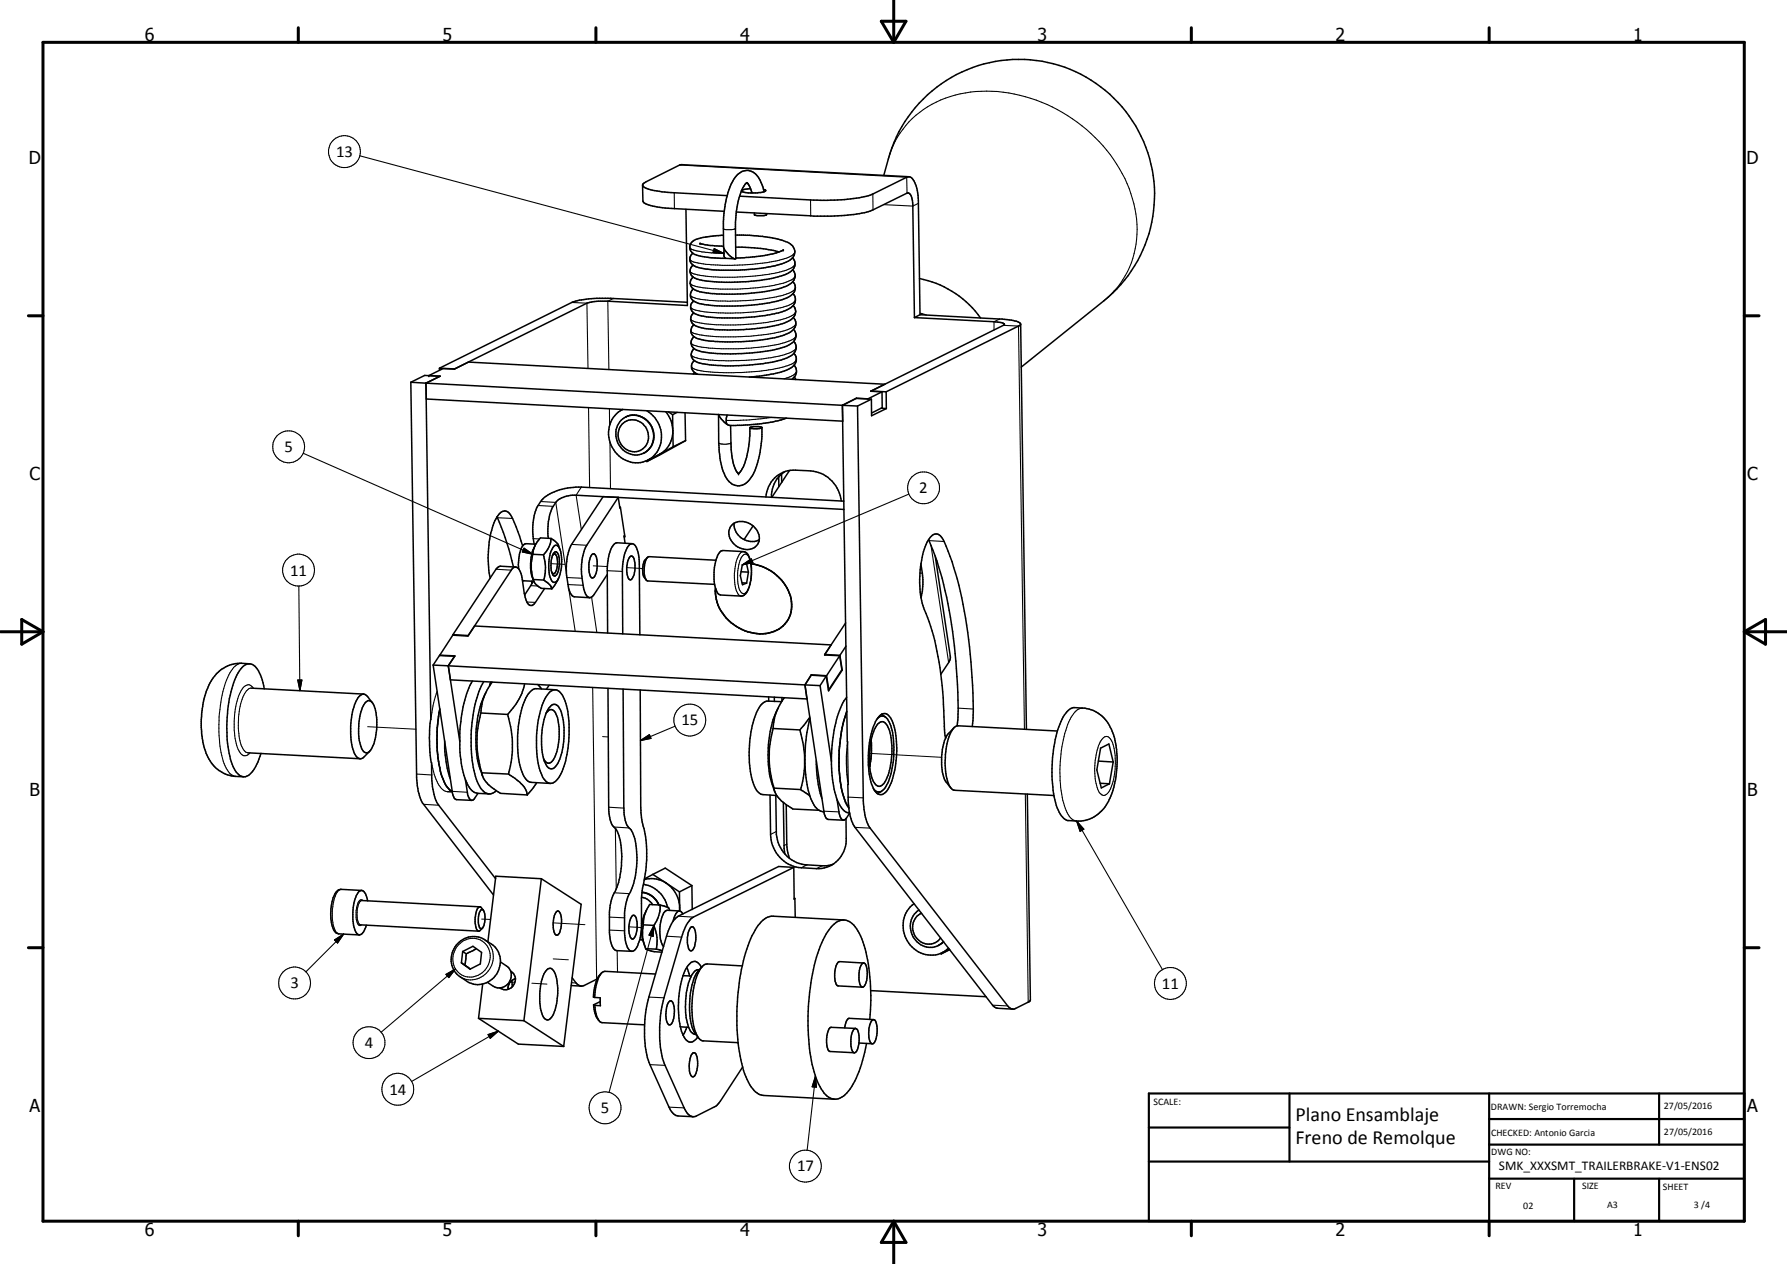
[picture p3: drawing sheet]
<svg xmlns="http://www.w3.org/2000/svg" width="420mm" height="297mm" viewBox="0 0 420 297" stroke-linecap="round" stroke-linejoin="round" font-family="sans-serif">
<defs><g id="words">
<g font-size="4.7">
<text x="304.6" y="263.5">Plano Ensamblaje</text>
<text x="304.6" y="268.9">Freno de Remolque</text>
</g>
<g font-size="4.2">
<text x="34" y="9.6">6</text>
<text x="104" y="9.6">5</text>
<text x="174" y="9.6">4</text>
<text x="244" y="9.6">3</text>
<text x="314" y="9.6">2</text>
<text x="384" y="9.6">1</text>
<text x="6.8" y="38.7">D</text>
<text x="410.6" y="38.7">D</text>
<text x="7" y="112.9">C</text>
<text x="410.8" y="112.9">C</text>
<text x="7" y="187.1">B</text>
<text x="410.8" y="187.1">B</text>
<text x="7" y="261.4">A</text>
<text x="410.8" y="261.4">A</text>
<text x="34" y="290.4">6</text>
<text x="104" y="290.4">5</text>
<text x="174" y="290.4">4</text>
<text x="244" y="290.4">3</text>
<text x="314" y="290.4">2</text>
<text x="384" y="290.4">1</text>
</g>
<g font-size="3.9">
<text x="79" y="36.9">13</text>
<text x="66.9" y="106.3">5</text>
<text x="216.1" y="115.9">2</text>
<text x="68.2" y="135.3">11</text>
<text x="160.2" y="170.5">15</text>
<text x="68.3" y="232.3">3</text>
<text x="273.2" y="232.4">11</text>
<text x="85.8" y="246.3">4</text>
<text x="91.6" y="257.3">14</text>
<text x="141.3" y="261.6">5</text>
<text x="187.4" y="275.3">17</text>
</g>
<text font-size="3.1" x="352.4" y="275">SMK_XXXSMT_TRAILERBRAKE-V1-ENS02</text>
<g font-size="2.4">
<text x="271.2" y="259.7">SCALE:</text>
<text x="350.6" y="260.8">DRAWN: Sergio Torremocha</text>
<text x="391.2" y="260.6">27/05/2016</text>
<text x="350.6" y="267">CHECKED: Antonio Garcia</text>
<text x="391.2" y="266.7">27/05/2016</text>
<text x="350.6" y="271.4">DWG NO:</text>
<text x="351.6" y="279.3">REV</text>
<text x="372" y="279.4">SIZE</text>
<text x="391" y="279.6">SHEET</text>
<text x="358.1" y="284.1">02</text>
<text x="377.9" y="283.8">A3</text>
<text x="398.3" y="283.8">3 /4</text>
</g>
</g></defs>
<path d="M129.6 132.5l3.1 .1M139.5 133l3.3 .1M147.4 133.4l3.7 .2M86.4 170.8l11.4 .6M141.7 173.1l1.3 .1M204.4 177l17 1M113.2 216l2.1 .1M130.1 216.9l7.4 .4M147.9 217.8l3 .2M119.7 230.8h1.4M125 231.1l3.6 .2M130.1 225.3l3.5 .3" fill="none" stroke="#000" stroke-width=".24"/>
<g fill="none" stroke="#000" stroke-width=".35">
<path d="M151.1 43.5l.1 3.7a3.3 3.3 0 0 0 2.8 1.3l2.4 .4 13.9 .8M151.1 43.5a3.4 3.4 0 0 0 2.8 1.3l3.1 .4 14 .8M161.3 49.2l.3 22.6-18.7-1h-2.2l-2.5 .4-31.3 15.5-3.6-.2M162.9 59.5a1.74 1.74 0 0 0 .1 2.8M164.6 57.2a17.1 17.1 0 0 0 5.5 .7M170.1 55.3l-4 .4a5.1 5.1 0 0 0-3.8 1.7 1.97 1.97 0 0 0 1.9 2.7l3 .5 5.6 .2M170.3 58.5l1.4 1.7 1.1 .6M170.3 58.5l-.1 1.6 .3 .6M172.9 55.2l2.3 .1a31.9 31.9 0 0 1 10 1.6 2.29 2.29 0 0 1 .9 3.9 18.8 18.8 0 0 1-8.4 2.4l-4.1 .3h-4.4a14.8 14.8 0 0 1-6.2-1.2M173 58.1l5.8 .3 4.4 .8M173.1 49.8l17.5 .9a58.2 58.2 0 0 0 10.1-.3 15.2 15.2 0 0 0 4.6-1.1l8-3.9a1.01 1.01 0 0 1 1.1 1l.2 1.6 .4 26.6M175.6 42.9l.1 .1"/>
<path d="M175.7 42.9a3.5 3.5 0 0 0-1.5 2.4 23.7 23.7 0 0 0-1.3 8.4l.1 6.9M175.7 43h.1M175.7 43l.6 .9 .5 1.4M176.5 44.4h-.8a1.09 1.09 0 0 0-1.3 .6l1.6 .3h2.4a1.66 1.66 0 0 0 1.6-.6l-.5-.2M177.4 50v.5l.6 .2h1.6l.6-.2v-.3M179.6 44.7a6.2 6.2 0 0 0-3-4.5 3.8 3.8 0 0 0-4.4 2.5 23.8 23.8 0 0 0-2.1 9.3v6.2l.2 .3M184.2 58.7l-.2 .1a29.2 29.2 0 0 1-11 1.8M207.8 41.2a36.5 36.5 0 0 1 5.8-13.8 31.9 31.9 0 0 1 47.8-4.8 31.9 31.9 0 0 1-1.9 48.1l-19.4 15.6M213.6 41.5l-8.4 4.1-2.1 .6a46.8 46.8 0 0 1-12.5 .8l-16.7-.9M213.6 41.5a2.45 2.45 0 0 1 1.8 2.2l.5 3.5 .4 26.8M213.7 41.5l-53.6-2.8-8.3 4.1-.6 .4-.1 .3M161.6 71l-18-.9-5.2 .1-3 .5-.7 .3-31.4 15.5"/>
<path d="M163 62.3a1.7 1.7 0 0 0 0 2.9M163 67.9a1.75 1.75 0 0 0-.6 1.8 1.75 1.75 0 0 0 1.2 1.3 20.5 20.5 0 0 0 6.1 .9l6.4-.1a26.2 26.2 0 0 0 9.5-2.1l.8-.7M163.1 76.3a1.81 1.81 0 0 0-.6 1.8 1.81 1.81 0 0 0 1.3 1.4l.6 .2a41.3 41.3 0 0 0 13.1 .4l1.9-.3a16.3 16.3 0 0 0 6.6-1.9l.6-.5M173 60.6l-.2 .2M186.3 60.6l.6 1a2.9 2.9 0 0 1-2.3 3 39.9 39.9 0 0 1-12.5 1.7l-6.1-.3-2.1-.4-.9-.4M186.4 63.4a2.31 2.31 0 0 1-1.1 3.7 34.4 34.4 0 0 1-12.5 2h-4.2l-3.3-.4a3 3 0 0 1-3-1.9 1.73 1.73 0 0 1 .7-1.7M186.4 66.2a1.99 1.99 0 0 1 0 2.8M186.5 69a2.26 2.26 0 0 1-1.1 3.6 28.1 28.1 0 0 1-8.7 1.9l-7 .2-4-.3a3.6 3.6 0 0 1-3.3-2l.1-.9 .6-.8M186.5 71.8a2.39 2.39 0 0 1-1.4 3.8 34.5 34.5 0 0 1-11.5 1.9h-5.5a9.9 9.9 0 0 1-5-1.3 1.62 1.62 0 0 1-.6-1.9l.6-.8M186.6 74.6l.5 1v.9l-.5 .9M186.6 77.4a2.3 2.3 0 0 1-1.1 3.7 35.8 35.8 0 0 1-11.9 2 27.9 27.9 0 0 1-9.8-.8 1.77 1.77 0 0 1-1.3-1.4 1.77 1.77 0 0 1 .7-1.8M215 74.6l18.7 1a3.3 3.3 0 0 1 2.5 .6l-31.4 15.7"/>
<path d="M216.2 65.4a23.1 23.1 0 0 1 14.3 9.3M216.3 74l21 1.2a3.8 3.8 0 0 1 2.6 .9l.1 .1M216.3 74l-1.3 .6M240 76.2l-.3 .3-31.3 15.6M240 76.2l1.3 95.2M96.6 89.8l1.3 92.1a12.5 12.5 0 0 0 1.7 7.1l16.4 21.3M96.6 89.8l3.3-1.6 3.6 .2-3.4 1.6M96.6 89.8l3.5 .2M100.1 90l1.2 79.1a33.3 33.3 0 0 0 .1 10.1M100.1 90l3.4-1.6-2.7-.1 3.4-1.7 2.6 .1 3.3-1.6 98 5.2-3.4 1.6 3.7 .2M100.1 90l.1 3.8 98 5.2-.1-3.8M100.1 90l98 5.2"/>
<path d="M103.3 86.5v.5M146.3 99.7a3.8 3.8 0 0 1 4.7-.3 3.8 3.8 0 0 1 1.3 4.6 3.6 3.6 0 0 1-3.7 2.1 3.6 3.6 0 0 1-3.2-2.9 3.9 3.9 0 0 1 .9-3.5zM146.4 96.2l-.1 .1M146.4 96.2a6.7 6.7 0 0 0-.4 11.3 5.9 5.9 0 0 0 6.3 .7M147.1 98a4.8 4.8 0 0 1 5.3 1.1 4.8 4.8 0 0 1 .9 5.4M147.7 97.7a4.8 4.8 0 0 0-2.9 5 4.8 4.8 0 0 0 4 4.1l1 .1 1-.2 1.4-.8M148.1 97.6a4.8 4.8 0 0 1 5.1 2.5 4.8 4.8 0 0 1-.8 5.6M152 96.5a6.8 6.8 0 0 1 .8 11.4l-.5 .3M156.5 96.8a6.8 6.8 0 0 1 1.7 4.4M157.1 96.8l1 .7M158.1 97.5l.1 3.7M159.2 96.9l-1.1 .6"/>
<path d="M161.1 97l.1 6.5M163.3 84.8a1.81 1.81 0 0 0-.7 1.8 1.81 1.81 0 0 0 1.5 1.4M163.3 87.5l-.3 .4M170.9 99.7l-1.3-1.2-.7-1.1 .1 6.7a17 17 0 0 0 2 8.6 3 3 0 0 0 5.2 0 17.7 17.7 0 0 0 2.8-8.5l.1-3.7-.7-.3h-1.2l-.9 .3M171 97.5l-.2 .8 .1 1.4M171.8 100l.1 4.1a13.2 13.2 0 0 0 1.4 6.9l.4 .3 .6-.7 .5-1 .7-2.1 .7-3.6 .1-3.4M184.9 98.3h-.3a26.8 26.8 0 0 1-7.4 1.4l-5.6 .3-.7-.3M186.6 83a2.26 2.26 0 0 1-1.1 3.7l-3.7 1.2-5.6 .7M186.6 80.2a2.39 2.39 0 0 1-1.4 3.8 38.1 38.1 0 0 1-12.8 2l-6.1-.4a4.5 4.5 0 0 1-3.5-1.4 1.73 1.73 0 0 1 .4-2.2M186.7 85.8a2.19 2.19 0 0 1-.5 3.4M186.8 88.6l.3 .6M198.1 95.2l1.1 79.1"/>
<path d="M198.1 95.2l3.5 .2M201.4 93.6l2.7 .1M201.4 93.6h.1M201.4 93.6l-3.3 1.6M201.6 95.4l1.4 92.1a13 13 0 0 0 1.6 7.1l32.3 41.8 .7 .6 .9 .1 3.5-1.7 .3-.4-.8-48.4M204.1 93.7l3.3-1.6v3.7l-2.5 1.3M204.1 93.7v.1M204.8 91.9h.1M204.9 93.8l-3.3 1.6M204.9 93.8l-3.6-.2-3.2 1.6M204.9 93.8v3.9l3.5-1.7M207.2 95.9l1.2 .1"/>
<path d="M208.4 92.1v3.9M145.4 116.9l-7.4 11.2a12.8 12.8 0 0 0-1.1 7.8l.2 1.6a2.92 2.92 0 0 0 1.6 3l.8-.5 3.3-5M145.4 116.9l-3.6-.2-7.4 11.2a13.8 13.8 0 0 0-1.1 7.8l.3 1.7a3 3 0 0 0 1.5 2.9l3.5 .2M145.4 116.9l.3 2.5 .1-.2M145.7 119.2h.2l1 7h-.1M151.8 106.2l-.5 .3M151.9 108.3l.2 .2M153.2 104.8l-1.2 1.2M155.1 106.7l-2.8 1.5M155.1 106.7l-3 1.8M158.2 101.2a6 6 0 0 1-3.1 5.5M158.2 101.2l.1 3.8"/>
<path d="M158.3 105l-3.2 1.7M161.2 103.5l-9.1 5M161.2 103.5l-2.9 1.5M173.6 111.3h.1M176.3 100.5l.9 .3 1.4-.1 .5-.2M180.1 116.8a6.7 6.7 0 0 1 7-6.3l3.5 .2a8.1 8.1 0 0 1 7.2 7M183.1 112.1v2.2M183.8 111.4v2M184.5 110.9a6.8 6.8 0 0 0-3.1 6M185.6 110.6l-4.1 6.3M198.4 117.8l-61.7-3.3a12.6 12.6 0 0 0-9.3 3 11.3 11.3 0 0 0-2 9.1l.2 1.3M198.4 119.7l-62.9-3.3a5.5 5.5 0 0 0-6.3 4.6l-.4 3.3 .1 2.2"/>
<path d="M116.9 121.5a66.4 66.4 0 0 1 3.8 11.7M121.2 133.3l-3.5-.2-.9 .5-10.3 15.5M122.8 136.3l.3 .2 2.4 .1M122.9 128.3a29.3 29.3 0 0 0-3.2-7.8 1.44 1.44 0 0 0-2.4 .3 15.3 15.3 0 0 0-2.4 8.1l-.1 2.2 .1 2.9 .4 1.9M125 136.6l.1 .5M125.3 136.6l-2 3.2M125.3 130.3l-.4 1.9v1.7l.5 2.3M125.3 130.3l2.5 .1M125.4 136.2l.1 .4M125.4 136.2l2.4 .1M125.5 136.6a3.6 3.6 0 0 0 1.7 1.7l2.5 .1M125.8 128.2a9.8 9.8 0 0 0-.3 8.3"/>
<path d="M126 127.9l-2.5-.1a3.4 3.4 0 0 0-1.4 2.9l-.2 2 .1 .9M127.8 130.4a10.6 10.6 0 0 1 0 5.9M127.8 136.3l1.6 1.3 .3 .8M128 138.3l-2.1 3.3a1.05 1.05 0 0 1-1.1 .7 1.05 1.05 0 0 1-.9-.9l-.6-2-.5-3.3a3.6 3.6 0 0 0-1.4-2.8 1.14 1.14 0 0 0-1.2 .7l-10.1 15.4-3.6-.3M129.6 126.5l-2.5-.1-.5 .5a5.3 5.3 0 0 0-1.3 3.1v.3M129.6 126.5l.1 .2a3.7 3.7 0 0 1 2 2.5M129.6 126.5a5.8 5.8 0 0 1-1.2 3.1l-.6 .8M130 130.5a.48 .48 0 0 1 .5-.3 .48 .48 0 0 1 .4 .5 4.9 4.9 0 0 1-.6 4.1l-.3-.1-.3-.3M130.1 130l.6-.3a2.06 2.06 0 0 1 .8 1.8v1.3a3.5 3.5 0 0 1-1 2.6 1.84 1.84 0 0 1-.9-2.1 6 6 0 0 1 .5-3.3zM130.3 128.3l.5-.2a3.8 3.8 0 0 1 1.3 3.4 8.2 8.2 0 0 1-1.3 5.2l-.6 .2a3.1 3.1 0 0 1-1.1-2.9 7.3 7.3 0 0 1 1.2-5.7zM131.3 135.9l-1.6 2.5M139.1 130.3l.5-.2a2.06 2.06 0 0 1 .8 1.9v1.2a3.1 3.1 0 0 1-1.1 2.6h-.2l-.4-.6a6.8 6.8 0 0 1 .2-4.4z"/>
<path d="M146.8 125.8l-.1 .2 .3 1.7M148.1 130.9l.6-.2 .4 .8a6.4 6.4 0 0 1-.4 4.3 .58 .58 0 0 1-.6 .5 .58 .58 0 0 1-.5-.7 5.9 5.9 0 0 1 .5-4.7zM148.6 127.8a2.17 2.17 0 0 1 1.5 2.2l.2 2 .1 17.2M148.6 127.8a2.56 2.56 0 0 0-1.7 2.2l-.6 3.7 .1 15.3M148.6 127.8l-3.5-.2a3.2 3.2 0 0 0-1.9 2.6l-.4 3.3 .1 15.3M152.2 131a4 4 0 0 0-1.1 3.5l.2 .9 .6 .9M168.3 131.7l-15.7-.9-.3 .1a5.7 5.7 0 0 0-.3 5.5l16.1 .9M169.2 129.8l.8-.4 4.8 .2a1.93 1.93 0 0 1 1.5 1.8 11.6 11.6 0 0 1 0 5.8 3.1 3.1 0 0 1-1.9 2.9l-5.2-.4a3.3 3.3 0 0 1-1.3-3 12.7 12.7 0 0 1 1-6.4zM172.6 122.9a3.2 3.2 0 0 0 .4 5.4 3.4 3.4 0 0 0 5.5-1v-.5M172.6 122.9a4.2 4.2 0 0 1 5.9 3.9M172.6 122.9a4.1 4.1 0 0 0 5.9 3.9M174.2 134.4l1.8 .1"/>
<path d="M174.4 136.9l1.1 .1M176 134.5l-.5-2.2-1 .5-.4 2.5 .5 2.1 .9-.4M176 134.5l-.5 2.5M176.6 132.5a11 11 0 0 1 9.5 8.9 6.8 6.8 0 0 1-7.4 7.6 10.8 10.8 0 0 1-10.5-10.1v-.6M177.1 123.6l-2.1 3.2M216.5 132.5a17.7 17.7 0 0 1 .1 8M218.3 126.8a90.4 90.4 0 0 1 6.6 30.3 63 63 0 0 1 .1 13.5M219.9 130.8l3.6 23.7-.3 .9-2 3.1M58.7 156l-1.9-.1a8.3 8.3 0 0 0-8 5.9l-.8 2.5-.3 1.3-.3 2.2-.1 3.1a15.1 15.1 0 0 0 3.1 9.2 7.9 7.9 0 0 0 5 2.4h1.9M58.7 156a3.8 3.8 0 0 1 2.5 2.6l.9 3.3M58.7 156a3.1 3.1 0 0 0-2.7 2.1 29.5 29.5 0 0 0-2.6 14.9 18.3 18.3 0 0 0 2.2 8.5 2.19 2.19 0 0 0 2.1 1 2.19 2.19 0 0 0 1.8-1.4l1.2-2 .7-2.1M101.8 156.3l4.5 29.7"/>
<path d="M101.8 156.3l1.5-2.2 3.6 .1-1.5 2.3M101.8 156.3l3.6 .2M103.4 154l3.1-4.7 3.5 .2 1.6-2.4 83.8 4.5-1.5 2.3 3.5 .2M103.4 154v.1M103.4 154l3.6 .1-1.6 2.4M105.4 156.5l2.7 17.8M105.4 156.5l83.9 4.5M105.9 159.8l83.8 4.5-.4-3.3M106.5 149.1v.2M190.8 158.6l3.5 .2M190.8 158.6v.1M190.8 158.6l-1.5 2.4"/>
<path d="M193.9 153.8l.1 .1M193.9 153.8l3.6 .2M194.3 158.9l-3.6-.2-1.4 2.3M194.3 158.9l-1.5 2.2M194.3 158.8l.5 3.3M197.4 154.1l.5 3.3-3.1 4.7M197.4 154.1l-3.1 4.7M197.5 154l.5 3.5M197.9 157.5h.1M198 157.5l-3.2 4.8-.5-3.4M198.8 146.4l-4.9 7.4M198.9 151.8l-1.4 2.2"/>
<path d="M216.6 140.5a24.8 24.8 0 0 0 1.9 5.6 84.5 84.5 0 0 1 3.6 25.4l.2 2M216.6 140.5a23.1 23.1 0 0 1 1.6-13.5l.3-.4a1.65 1.65 0 0 1 1.5-1.1 1.65 1.65 0 0 1 1.6 1 72.8 72.8 0 0 1 5.9 22.1 103.4 103.4 0 0 1 1.1 22.1M58.3 176.9l26.4 1.4M59.1 161.7l26.4 1.4M85.5 163.1a2.27 2.27 0 0 0-1.8 1.7 14.7 14.7 0 0 0-1.2 5.8v2a8.3 8.3 0 0 0 1.6 5.5l.6 .2 .5-.1 2-1.9a12.7 12.7 0 0 0 1.4-7.2 6.1 6.1 0 0 0-1.4-4.3l-.4-.2a2.34 2.34 0 0 0-1.8 2.2 13.1 13.1 0 0 0 .3 9.6 .93 .93 0 0 0 1.6 .1M85.5 163.1l.9 .6 1.1 1.4M101.5 179.2v2.9a14.1 14.1 0 0 0 1.7 7.1l13.3 17.3M103.4 166.6a35.8 35.8 0 0 0 .5 15.9 5.5 5.5 0 0 0 2.4 3.5M104.6 174.1a26.4 26.4 0 0 0 1.3 8.9M111.1 160.1a28.1 28.1 0 0 0-3 12.2 27 27 0 0 0 .3 6.2 11.8 11.8 0 0 0 2.7 7.4l1.2 .5 2.7 .2M113.1 167.6a25.3 25.3 0 0 0 .2 14M113.1 167.6l6.3 .3"/>
<path d="M113.7 160.2a21.6 21.6 0 0 0-2.3 6.9 31.3 31.3 0 0 0 1.1 17.1 3.1 3.1 0 0 0 2.9 2.4l1.3-.8M113.9 163.3l-.4 1.3-.4 3M115.5 160.3l-.4 .9M115.7 160.3a23.9 23.9 0 0 0-3.7 16.5l.3 2.1 1.2 3.5M119.4 167.9a24.7 24.7 0 0 1 .2 14M123.3 160.7a14.5 14.5 0 0 1-3.9 7.2M126.4 160.9l.9 1M128.3 167.7l.3-.3a1.16 1.16 0 0 1 1.3-.6 1.16 1.16 0 0 1 .9 1.1 14.3 14.3 0 0 1-.6 10.5 1.17 1.17 0 0 1-1 .9 1.17 1.17 0 0 1-1.2-.7l-.2-.3M129.1 161l-.6 1M129.2 162.6a1.67 1.67 0 0 1 2.8 .4 13.4 13.4 0 0 1 1.8 7.2 32.9 32.9 0 0 1-.8 8.6 8.2 8.2 0 0 1-2.8 5.1 1.67 1.67 0 0 1-2.4-.9 15.1 15.1 0 0 1-1.7-7.4 28.8 28.8 0 0 1 .8-7.9 10.7 10.7 0 0 1 2.3-5.1zM129.5 165.9a1.19 1.19 0 0 1 2 .5 11.9 11.9 0 0 1 1.1 4.5 14.5 14.5 0 0 1-1.8 9.1 1.28 1.28 0 0 1-1.4 .7 1.28 1.28 0 0 1-1.1-1.1 10.9 10.9 0 0 1-1-4.7 18.4 18.4 0 0 1 1.1-7.3zM130.6 162.1l-4.5-.3a3.4 3.4 0 0 0-2.7 2.7 28.3 28.3 0 0 0-1.2 15.2 5.7 5.7 0 0 0 2.2 4l5 .4"/>
<path d="M142.9 161.8l.2 27.9a6.7 6.7 0 0 0 1.9 5.4l.2 .4a19.8 19.8 0 0 1 0 12.4l-.3 1.1a11.2 11.2 0 0 0-1.6 5.4v4.7a6.5 6.5 0 0 0 1.3 4.2l3.9 .3M146.5 161.9l.2 28a6.3 6.3 0 0 0 1.8 5.4 9.6 9.6 0 0 1 1.1 4.2 20 20 0 0 1-1.2 9.7l-.2 .4a10.8 10.8 0 0 0-1.4 5v4.7a6.1 6.1 0 0 0 1.4 4.1 1.21 1.21 0 0 0 1.6-.9 10.7 10.7 0 0 0 1-4.3v-7.1l.2-1.8a30.8 30.8 0 0 0 .1-15.6l-.4-3.9-.2-27.7M180.7 163.7l.1 1.1M181.8 171.2a25.1 25.1 0 0 0 .2 14M181.8 171.2l6.3 .3M182.1 163.8v1M183 166.4a25.6 25.6 0 0 0-2.3 13.3 19.4 19.4 0 0 0 1.4 6.4M183.8 164.9l-3.2-.1a3.5 3.5 0 0 0-2.7 2.6 27.1 27.1 0 0 0-.7 16.9 3.1 3.1 0 0 0 2.2 2.4l3.2 .2M183.8 163.9v.9M184.4 164l-.6 .8a12.2 12.2 0 0 0-2 6.4M188.1 171.5a23.7 23.7 0 0 1 .1 14M189.3 161l4.4 29.6a2.19 2.19 0 0 0 1 2l3.6 .1"/>
<path d="M189.3 161l3.5 .1M190.4 168.5l-2.3 3M190.4 168.8a35.3 35.3 0 0 0 .3 18.9l1 1.9 .9 .8M191.9 178.8a29.6 29.6 0 0 0 1.3 8.9M192.8 161.1l2.7 17.8M194.8 162.1h.1M199.1 167.2a35.4 35.4 0 0 0-.5 20.7l1 2M199.1 163.8a21 21 0 0 0-3.4 10.4 32.2 32.2 0 0 0 1.2 13.9 4 4 0 0 0 2.8 3M199.3 174.3a37.3 37.3 0 0 0 .2 10.1M204.8 174l.1 3.1-.4 3M206.2 169a1.44 1.44 0 0 1 1.5-.7 1.44 1.44 0 0 1 1.2 1 13.1 13.1 0 0 1 1.2 7.7 21.2 21.2 0 0 1-1.2 6.6 3.7 3.7 0 0 1-2.1 2.5l-.8-.1-.7-.7M206.4 170.1a1.26 1.26 0 0 1 1.3-.5 1.26 1.26 0 0 1 .9 1 11.7 11.7 0 0 1 1.1 4.6 20.9 20.9 0 0 1-.7 6.4 4.8 4.8 0 0 1-2.1 3.2 2.1 2.1 0 0 1-1.9-2 17.7 17.7 0 0 1 1-12.1z"/>
<path d="M206.8 168.2a1.5 1.5 0 0 1 2.6 .5 14.4 14.4 0 0 1 1.5 7.8 18.6 18.6 0 0 1-2.3 9.3 1.64 1.64 0 0 1-1.6 .9 1.64 1.64 0 0 1-1.5-1.1 12.6 12.6 0 0 1-1.3-5.8 20.6 20.6 0 0 1 1.9-10.6zM207.3 167.9h.1M207.3 167.9l.9 .6M224.3 171a8.1 8.1 0 0 0-2.9 6.3v2.4a8.6 8.6 0 0 0 1 4l1.2 1.5M248.6 171.8l-23.3-1.2a3.1 3.1 0 0 0-2.2 2.5 20 20 0 0 0-.6 9.3 4 4 0 0 0 1.7 3.3l23.6 1.2M250.9 167.3l.5-.6 1-.4 2.2 .1a7.9 7.9 0 0 1 6.9 5.4 21.9 21.9 0 0 1-1.4 17.3 7.9 7.9 0 0 1-7 3.9l-1.8-.2a4 4 0 0 1-2.7-2.9 25.5 25.5 0 0 1-1.3-9.3 36 36 0 0 1 1.2-8.4l1.2-3.2zM258.3 178.9l3.4 .2M261.7 179.1l-1-4.3-1.9 1-.9 5.1 1 4.3 1.9-1M261.7 179.1l-.9 5.1M105.3 186.1h1M106.3 186a2.19 2.19 0 0 0 1 1.9l3.6 .2M109.4 183.2l.5 3a2.02 2.02 0 0 0 1 1.9"/>
<path d="M112.4 186.4l-.9 1.4-.6 .3M113.3 181.6a7.4 7.4 0 0 0 4.1 4.7l.3 .1 6.3 .4M113.3 181.6l6.3 .3M119.6 181.9l1.9 1.4a5.4 5.4 0 0 1 2.5 3.5M126.2 183.9l-2.2 2.9M181 186.9l.2 9.2a8 8 0 0 0 7.2 7.8l3.6 .2a6.7 6.7 0 0 0 7-7.1l-.1-4.6M182 185.2a6 6 0 0 0 2.9 3.9M182 185.2l6.2 .3M182.4 186.9l.1 8.5a7.8 7.8 0 0 0 7.2 7.8l4.6 .3 1.6-.4M184.2 188.6l.2 10.8 .2 1.3M184.9 189.1l.1 9.3 .2 2 .4 1.3M184.9 189.1l1.5 1 6.2 .3"/>
<path d="M188.2 185.5l2.2 1.6M192.6 190.4l1.1 .4M196.8 187.8l.5 3a1.96 1.96 0 0 0 1.1 1.9l.6-.4 .8-1.2M199.3 184.4l.1 2.9a13.5 13.5 0 0 0 1.6 7.1l32.6 42.1 1 .4 3.5 .3M199.7 191.1h.1M207.3 186l-1 .5M258.6 184.1l2.2 .1M84.8 217.3l27.8 1.5M85 209.3l-4.8-.3a1.64 1.64 0 0 0-1.6 1.3 10.6 10.6 0 0 0 0 8.5l.5 .4 .6 .3 4.8 .2M85.1 211.6l27.7 1.5M86.4 211.7l-.3-1.3a1.1 1.1 0 0 0-1.6-1 7.3 7.3 0 0 0-1.5 5v1.6a5.1 5.1 0 0 0 1.1 3.6 1.15 1.15 0 0 0 1.6-1l.4-1.2M113.7 213.9l-.5-.6a.66 .66 0 0 0-.8-.1 .66 .66 0 0 0-.3 .7l-.1 .3a6.7 6.7 0 0 0 0 4l.5 .6 .3-.1a4.2 4.2 0 0 0 .8-4.9l-.5 .1a4.5 4.5 0 0 0-.6 3.3l.3 .9 .6 .1"/>
<path d="M127.3 206.5l-10.7-.6-1.9 15.4M127.3 206.5l-4.1 33.4M127.3 206.5l9.3 6-4.1 33.4M130.8 214.2l.2-.1a1.35 1.35 0 0 1 1 1.6 5.6 5.6 0 0 1-.8 4 .73 .73 0 0 1-1-.7 6.4 6.4 0 0 1 .6-4.8zM148.6 215.3l.1-.2a.87 .87 0 0 1 1 1.1 5.6 5.6 0 0 1-.7 4.4h-.1a1.37 1.37 0 0 1-1-1.6 6.1 6.1 0 0 1 .7-3.7zM150.7 219h.2M150.8 218.3h.1M150.8 210.8l1.3 .5 1.3 1.3M150.9 209.7a4.8 4.8 0 0 1 4.1 3M150.9 209.7a4.9 4.9 0 0 1 4 3M151.3 207.8a7.1 7.1 0 0 1 5.7 5.4M151.3 217.3l-.2 1.2v1.6l.4 2"/>
<path d="M151.3 217.3l2.4 .2M151.5 206.7a6.1 6.1 0 0 1 5.1 .8M152 213.9a10.9 10.9 0 0 0-.2 9M153.5 205.5l2.9-1.5 6.3 4.1M153.5 205.5l3.1 2M153.5 205.5l-2 1M153.7 217.5l.3 .8a8.4 8.4 0 0 1 .3 4.8M155.2 212.7a7.6 7.6 0 0 1-1.5 4.8M155.2 212.7l-2.5-.1-.1 .3a6.9 6.9 0 0 0-1.3 4.4M155.2 212.7l1.8 .5M156.6 207.5a7.1 7.1 0 0 1 3.2 6.6M156.6 207.5l3.2 2.1"/>
<path d="M157 213.2l.4 .8M159.8 214.1l-2.9-.2a2.21 2.21 0 0 0-1.4 2 8 8 0 0 0 .5 6.5M159.8 209.6v3.8M159.8 214.1a2.57 2.57 0 0 0-1.5 2.4M159.8 214.1l.3 .1 .5 .6M162.3 218l.6-.2a3.6 3.6 0 0 1 .7 3.3l-.2 .8a1.26 1.26 0 0 1-1.1 1.5l-.4-.6-.2-.9-.1-1.6 .2-1.2zM162.7 208.1l.1 5.6M162.7 208.1l-2.9 1.5M186.6 203.8l-23.6 11.7a7.5 7.5 0 0 0-2.7 4.7l-4.2 14.3a33.8 33.8 0 0 0-.8 11.6l.5 2.7 .4 1.1 4.7 10.4a2.59 2.59 0 0 0 2.5 2.1l5.2-2.6 .8-1 5.2-8.1M186.6 203.8l-3.5-.2-23.6 11.7a6 6 0 0 0-2.4 3.4l-4.5 15.6a30.8 30.8 0 0 0-.9 11.6l.5 2.7 .4 1.1 4.7 10.5a2.88 2.88 0 0 0 2.1 2.1l3.6 .1M186.6 203.8l.1 7.5 .2-.1M186.7 211.1h.2l.1 4.5"/>
<path d="M198.4 216.2a4.8 4.8 0 0 1 3.6 3.1 30.4 30.4 0 0 1 2.6 11.3 52.5 52.5 0 0 1-.1 9M198.4 216.2l-.7 .1a7.5 7.5 0 0 0-4.2 4.6 49.1 49.1 0 0 0-3.4 23.4 27.7 27.7 0 0 0 3 11.6 3.5 3.5 0 0 0 4.1 2.3 7.2 7.2 0 0 0 3.8-4.2 32.4 32.4 0 0 0 2.7-8.8M198.4 216.2l-16.6-.9a4.8 4.8 0 0 0-3.9 2.7 37.9 37.9 0 0 0-4.5 17.4 52.5 52.5 0 0 0 .3 10.9l.9 4.5M214.9 212.4a6.8 6.8 0 0 0 1 11.3 5.9 5.9 0 0 0 7.1-.9M216.1 213.9a4.8 4.8 0 0 0-1.5 6 4.8 4.8 0 0 0 5.6 2.5l1.3-.7 .4-.4-.8 .6M216.7 214.6a3.8 3.8 0 0 0-1.6 5.4 3.8 3.8 0 0 0 5.5 1.1l.5-.7M107.6 221.7a5 5 0 0 1 6.3-.9 7.6 7.6 0 0 1 2.8 2.1 5.3 5.3 0 0 1-.3 6.6 5.3 5.3 0 0 1-6.5 1.2l-1.7-1.1a5.1 5.1 0 0 1-.6-7.9zM108.5 226.3l.8 .5M108.8 223.6l-.3 2.7M108.8 223.6l2.4-1.2 2 1.4-.3 2.7-2.4 1.3-2-1.5M108.8 223.6l.8 .6M109.3 226.8l1.3 .9"/>
<path d="M109.6 224.2l-.3 2.6M112 222.9l-2.4 1.3M112.5 239.3l10.7 .6M112.5 239.3l9.4 6.1 10.6 .5M113.5 231.3l-1 8M117.7 226.1a4.5 4.5 0 0 1 2.1 1.7 2.88 2.88 0 0 1-.4 3.4 2.88 2.88 0 0 1-3.4 .6l-1.4-1M120.1 228.3a2.32 2.32 0 0 1 .7 3.2 2.32 2.32 0 0 1-3.3 .7M120.3 230.4l.1 1.5M121.2 230a2.28 2.28 0 0 0-1.7 2.5M123.2 239.9l9.3 6M128.6 227.9a1.01 1.01 0 0 1 1-.3 1.01 1.01 0 0 1 .7 .8 13.6 13.6 0 0 1-.5 10.5 1.15 1.15 0 0 1-1.2 .8 1.15 1.15 0 0 1-1-1 14.7 14.7 0 0 1 .3-9.9zM134.3 231.6l2.4 .1"/>
<path d="M134.5 229.8a4.3 4.3 0 0 0 1.8 1.9l1-.1 3.1-1.6M139.6 236.1l.3 .2M139.6 236.1a6.2 6.2 0 0 0 1.2 3.8M139.8 234.4l1.3 .1 .1 1.8h-1.3M139.9 236.3a4.9 4.9 0 0 0 1.3 3.9l10.3 .6M141.1 235.4l-1.5 .7M141.4 228.6a7.9 7.9 0 0 0-1.9 5.7l.3 .1M150.4 220.8l.7 .1M151.8 222.9l1.6 .7 2.2 .2M151.8 222.9l2.5 .2M154.1 228.9l-11.9-.6a3.1 3.1 0 0 0-1.9 2.7l-.5 3.4M154.3 223.1l1.4 .3"/>
<path d="M157.3 235.5l.3-.3a1.29 1.29 0 0 1 .9 1.4 5.6 5.6 0 0 1-.9 4.2h-.1a1.31 1.31 0 0 1-.9-1.5 6 6 0 0 1 .7-3.8zM160.6 229.3l1.9 .1M161.4 227.3l.7 2.1M164.4 227.9a2.1 2.1 0 0 0-1.9 1.7 14.8 14.8 0 0 0-1.3 6.4 11.2 11.2 0 0 0 1.3 6.6l.5 .3 .6 .2M164.9 227.3a1.75 1.75 0 0 0-2.2-1.2 8.6 8.6 0 0 0-2.8 5.8 21.7 21.7 0 0 0 .7 11.3 1.9 1.9 0 0 0 2.2 1.7l.8-.6 .4-.6M165.1 227.1a9.3 9.3 0 0 0-2.8 6.2 16.6 16.6 0 0 0 .8 9.1l1.1 1.5M174.5 227l-8.2-.5a3.1 3.1 0 0 0-2.2 2.2l-.9 2.9a24.9 24.9 0 0 0-.4 7 11.6 11.6 0 0 0 1.4 5.2l.9 .8 8.5 .4M202.7 226.4a.7 .7 0 0 1 .8 .1 .7 .7 0 0 1 .2 .7 4.9 4.9 0 0 1-.8 4.8 1.29 1.29 0 0 1-.9-1.5v-1.6a3.9 3.9 0 0 1 .7-2.5zM203.1 226.3l-5.8-.3a4.7 4.7 0 0 0-.8 4.9l.3 .7 .3 .1 5.7 .3M204.7 232.8l27.1 1.4M205.2 239.6h.1a1.48 1.48 0 0 1 .9 1.7 4.5 4.5 0 0 1-1 4h-.1a3.6 3.6 0 0 1-.8-3.5l.2-1.1zM205.4 239.6l-5.7-.3a1.81 1.81 0 0 0-1 1.9l-.1 .4"/>
<path d="M221.1 224.1l.2 .1M221.5 223.9l1.7-.8-1.9 1.1M223.3 223.2l-2 1M160 241.3l1.9 .1M161.5 241.4l-.9 1.9M162.9 247.5l.4-.1a3.6 3.6 0 0 1 .7 3.3 2.92 2.92 0 0 1-1 2.4 1.57 1.57 0 0 1-.9-2 4.7 4.7 0 0 1 .8-3.6zM174.6 250.8a10 10 0 0 0 3.7 6.3l1.2 .3 16.7 .9M200.7 242a.58 .58 0 0 1 .7-.2 .58 .58 0 0 1 .3 .6 5.7 5.7 0 0 1-.6 4.9l-.1 .1a1.29 1.29 0 0 1-.9-1.5 6.2 6.2 0 0 1 .6-3.9zM201.2 241.7l-5.7-.3a1.45 1.45 0 0 0-1 1.6 5.2 5.2 0 0 0 .4 4l6 .4M202 245.1l3.1 .2"/>
</g>
<g fill="none" stroke="#000" stroke-width=".25">
<path d="M84.6 36.6l85.6 23M159.8 38.8l53.4 2.9 .1 3.7M208.9 37.4a21.4 21.4 0 0 1 16.9-15.3 35.4 35.4 0 0 1 27.5 6.6 34.1 34.1 0 0 1 13.8 21.6 21.3 21.3 0 0 1-7.6 20.4M158.5 45.3l.1 3.7M162.2 58.1v.1a5 5 0 0 0 3.4 1l4.6 .4M162.2 58.3h.1M167.9 58.4l2.3 1.2-2.6-.2zM170.1 53.8h.1M172.9 53.7l-.9 .3-1.9-.2M179.6 44.7l.1 .4M186.8 59.2a2.88 2.88 0 0 1-2.4 1.6 47.4 47.4 0 0 1-12.2 1.6l-3.5-.1a18.1 18.1 0 0 1-6.1-1l-.4-.4M190.6 47v3.7"/>
<path d="M205.2 45.6l.1 3.7M215.9 47.8l-1.3 .6-6.8-.3M134.4 71.1l3.6 .1 .2 15.4M144.2 70.1l-1.3 .7 .3 16.1M162.3 63.8h.1M186.9 62l-.1 .2a7.8 7.8 0 0 1-4.4 1.9l-4.8 .8-4.8 .3-4-.1a17.4 17.4 0 0 1-6.4-1.1l-.1-.2M187 67.6v.1a2.34 2.34 0 0 1-2.1 1.4l-1.9 .5a60.1 60.1 0 0 1-18.3 .8l-1.8-.6-.6-.5M187 64.8a3.1 3.1 0 0 1-2.1 1.5 43.3 43.3 0 0 1-11.5 1.6h-4a16.5 16.5 0 0 1-6.9-1.1l-.2-.3M187 70.4a3.7 3.7 0 0 1-2.7 1.7 56.8 56.8 0 0 1-18.7 1.2l-1.7-.4a1.79 1.79 0 0 1-1.5-.8M187.1 73.2a3 3 0 0 1-2.4 1.6l-4.7 1-7 .6-4.6-.1-2.8-.2-2.2-.5-.8-.3-.2-.4M187.1 76a1.63 1.63 0 0 1-1.1 1.1 37.3 37.3 0 0 1-11.8 2l-4.7 .1-3.8-.3-2.5-.5-.5-.3-.2-.3M187.1 78.8l-.1 .4a6.9 6.9 0 0 1-3.9 1.7l-3.5 .6-6 .5-5.1-.1-4.3-.5a2.09 2.09 0 0 1-1.7-.8"/>
<path d="M216.3 73.6l1.5 .4M235 75l-1.3 .6v2M235.9 76.5l3.6 .1 1.4 94.8M138.4 95.8l.2 18.8M143.3 96.1v3.8M181.4 98.1l-5.2 .6-5.4 .1M187.2 81.6a2.55 2.55 0 0 1-2.1 1.5 52.1 52.1 0 0 1-18 1.5l-3.4-.5a1.31 1.31 0 0 1-1.2-.7M187.2 84.4a1.88 1.88 0 0 1-1.4 1.3l-2.6 .8-4.7 .7-4.2 .3-4.1 .1a18.5 18.5 0 0 1-7.4-1.1l-.2-.4M187.3 87.2a2.85 2.85 0 0 1-2.3 1.6l-.7 .2M71.3 106.5l54 23.8M126.5 118.8l3.6 .2M127.1 117.9l3.6 .2 2.5 16.6"/>
<path d="M136.7 114.5l-1.2 1.9 1.2 8.1M143.4 103.8l.1 11.1M171.9 104.1l-.2 .1a4.1 4.1 0 0 1-2.7-.1M213.7 116.1l-39.2 16.7M70.3 137.7l.2 24.6M116.6 133.8l3.6 .2M117 121.7l3.5 .1M123.2 128.8l2.1 1.5-2.5-.6zM124.8 137.6l1.6 .1M125.4 126.6l1.5 .1M133.3 135.7l3.6 .2M133.6 137.4l3.5 .1"/>
<path d="M133.7 138.3l1.5 10.1M134.4 127.9l3.6 .2M142.8 134.1l3.5 .2M174.5 132.8l2.1-1.5 .4 .9zM174.7 130.6a.77 .77 0 0 1 .8-.4 .77 .77 0 0 1 .6 .7 10.5 10.5 0 0 1-.1 7.3l-.3 .6a.99 .99 0 0 1-.9 .7 3.1 3.1 0 0 1-1.3-2.8 11.3 11.3 0 0 1 .8-5.6zM174.8 129.6l-.2 .1a3.1 3.1 0 0 0-1.6 2.5 11.1 11.1 0 0 0 .5 7.4l.7 .5M216.3 134.7h.6M218.4 127l3.6 .3M218.9 128.1l4.1 27.6M56.8 155.9a4 4 0 0 0-3 2.7 32.5 32.5 0 0 0-1.1 20.9 4.1 4.1 0 0 0 2.4 2.9l.3 .1M70 159.8h1l-.5 2.5zM123.9 141.5l2 .1"/>
<path d="M139.1 140.3l1.2 8.3M59.1 161.7l-.5 .1a5.5 5.5 0 0 0-2 3.6 16.8 16.8 0 0 0 .5 10.4l.1 .3a1.24 1.24 0 0 0 1.1 .8M59.6 161.7a1.41 1.41 0 0 0-1.4-.8 1.41 1.41 0 0 0-1.2 1 15.2 15.2 0 0 0-1.9 7.6v2.1a9.1 9.1 0 0 0 1.7 5.7 1.31 1.31 0 0 0 2-.4M101.2 169.1h.1M101.4 179.2a14.1 14.1 0 0 0 2.4 6.1l.5 .5 1 .3M102.8 162.4l-.8 2.7-.7 4M139.3 161.5l1 68.6M150.6 174l2.1-1.4 .4 .9zM158.7 170.6l-8.1 3.4M199.2 174.3l.3 10.1h-.2M225.3 166.4l3.5 .2M254.6 166.4l-.7 .1a5.6 5.6 0 0 0-2.9 3.8 32.2 32.2 0 0 0-.5 19.6 4 4 0 0 0 2.6 3.1"/>
<path d="M259.3 173.5a1.2 1.2 0 0 1 1.2-.4 1.2 1.2 0 0 1 .9 1.1 15.6 15.6 0 0 1-.8 12 1.16 1.16 0 0 1-1.1 .7 1.16 1.16 0 0 1-1.1-.7 15.2 15.2 0 0 1 .5-12.1zM97.9 181.9l3.6 .2M99.6 189l3.6 .2M106.3 186l3.6 .2M143.1 189.7l3.6 .2M144.3 194.4l3.6 .2M144.7 194.7l.2 14.2M182.5 195.4l-1.3 .7M185 198.4l-.6 .3M193.7 190.6l3.6 .2M199.4 187.3l3.6 .2M201 194.4l3.6 .2"/>
<path d="M241.1 186.6l.7 48.9M253.1 193l1.7 1.9-.9 .5zM253.1 193l20.2 34.9M80.2 209a2.27 2.27 0 0 0-1.6 2.1 15.6 15.6 0 0 0-.4 5.1 4 4 0 0 0 1.3 3.2l.2 .1M80.8 219.5l-8.9 8.9M85.1 211.6a2.45 2.45 0 0 0-1.1 2.4v.4a3 3 0 0 0 .8 2.9M85.3 211.6a.72 .72 0 0 0-.8 0 .72 .72 0 0 0-.4 .6l-.4 1.8v1.6a1.8 1.8 0 0 0 1 1.9l.3-.2M143.3 218.6l3.5 .1M143.3 215.5l3.5 .2M144.4 209.8l3.6 .2M153.7 217.5l-.1 2.5-1-.2zM153.7 217.5l-10.5 39.2"/>
<path d="M159.5 215.3l3.5 .2M189.7 203.2l-1.3 .7M193.3 203.5l-1.3 .6M78.6 220.9l2.2-1.4-1.4 2.1zM104.8 229l2.3-1.3-1.6 2zM107.1 227.7l-17.5 14.9M107.9 222a4.3 4.3 0 0 1 6-.5 4.3 4.3 0 0 1 .5 6 4.2 4.2 0 0 1-4.3 2.1 4.2 4.2 0 0 1-3.5-3.2 4.7 4.7 0 0 1 1.3-4.4zM113.9 220.8a5.2 5.2 0 0 1 1.2 7 5.2 5.2 0 0 1-6.9 1.8M134.4 230.9l1.1 .1M145.1 223.4l.1 5M152.6 234.3l3.5 .2M156.7 220l3.6 .2"/>
<path d="M233.4 236.2l3.5 .2M114.8 243.1l2.4-.8-1.9 1.7zM117.2 242.3l-20.4 11.8M152.8 250.2l3.6 .2M191.7 252.9l.3 2.6-1-.1zM191.7 252.9l-1.9 17.4M157.3 260.2l3.6 .1"/>
<circle cx="81" cy="35.6" r="3.8"/>
<circle cx="67.9" cy="105" r="3.7"/>
<circle cx="217.2" cy="114.6" r="3.7"/>
<circle cx="70.2" cy="134" r="3.8"/>
<circle cx="162.2" cy="169.2" r="3.7"/>
<circle cx="69.3" cy="231" r="3.7"/>
<circle cx="275.2" cy="231.1" r="3.8"/>
<circle cx="86.8" cy="245" r="3.8"/>
<circle cx="93.5" cy="256" r="3.8"/>
<circle cx="142.3" cy="260.3" r="3.8"/>
<circle cx="189.4" cy="274.1" r="3.7"/>
</g>
<g fill="#000">
<circle cx="164.6" cy="57.2" r=".18"/>
<circle cx="175.7" cy="42.9" r=".18"/>
<circle cx="184.2" cy="58.7" r=".18"/>
<circle cx="173" cy="60.6" r=".18"/>
<circle cx="100.8" cy="88.3" r=".18"/>
<circle cx="173.6" cy="111.3" r=".18"/>
</g>
<g fill="none" stroke="#000" stroke-width=".71">
<path d="M10.1 9.9h400v277.1h-400zM70.1 6.5v3.4M140.1 6.5v3.4M207.2 5h5.8l-2.9 4.9zM210.1 0v9.9M280.1 6.5v3.4M350.1 6.5v3.4M6.7 74.2h3.4M410.1 74.2h3.5M.1 148.5h10M5.1 145.6l5 2.9-5 2.9zM410.1 148.5h10"/>
<path d="M410.1 148.5l5-2.9v5.8zM6.7 222.7h3.4M410.1 222.7h3.5M70.1 287v3.4M140.1 287v3.4M210.1 287v10M210.1 287l2.9 5h-5.8zM280.1 287v3.4M350.1 287v3.4"/>
</g>
<path d="M270.1 257h140v30h-140zM303.2 257v16M350.1 257v30M390.1 257v12M270.1 265h33.1M270.1 273h80M350.1 277h60M350.1 269h60M350.1 263h60M370.1 277v10M390.1 277v10" fill="none" stroke="#000" stroke-width=".51"/>
<path d="M167.9 58.4l2.3 1.2-2.6-.2zM123.2 128.8l2.1 1.5-2.5-.6zM174.5 132.8l2.1-1.5 .4 .9zM70 159.8h1l-.5 2.5zM150.6 174l2.1-1.4 .4 .9zM253.1 193l1.7 1.9-.9 .5zM78.6 220.9l2.2-1.4-1.4 2.1zM104.8 229l2.3-1.3-1.6 2zM153.7 217.5l-.1 2.5-1-.2zM114.8 243.1l2.4-.8-1.9 1.7zM191.7 252.9l.3 2.6-1-.1z" fill="#000"/>
<use href="#words"/>
</svg>
